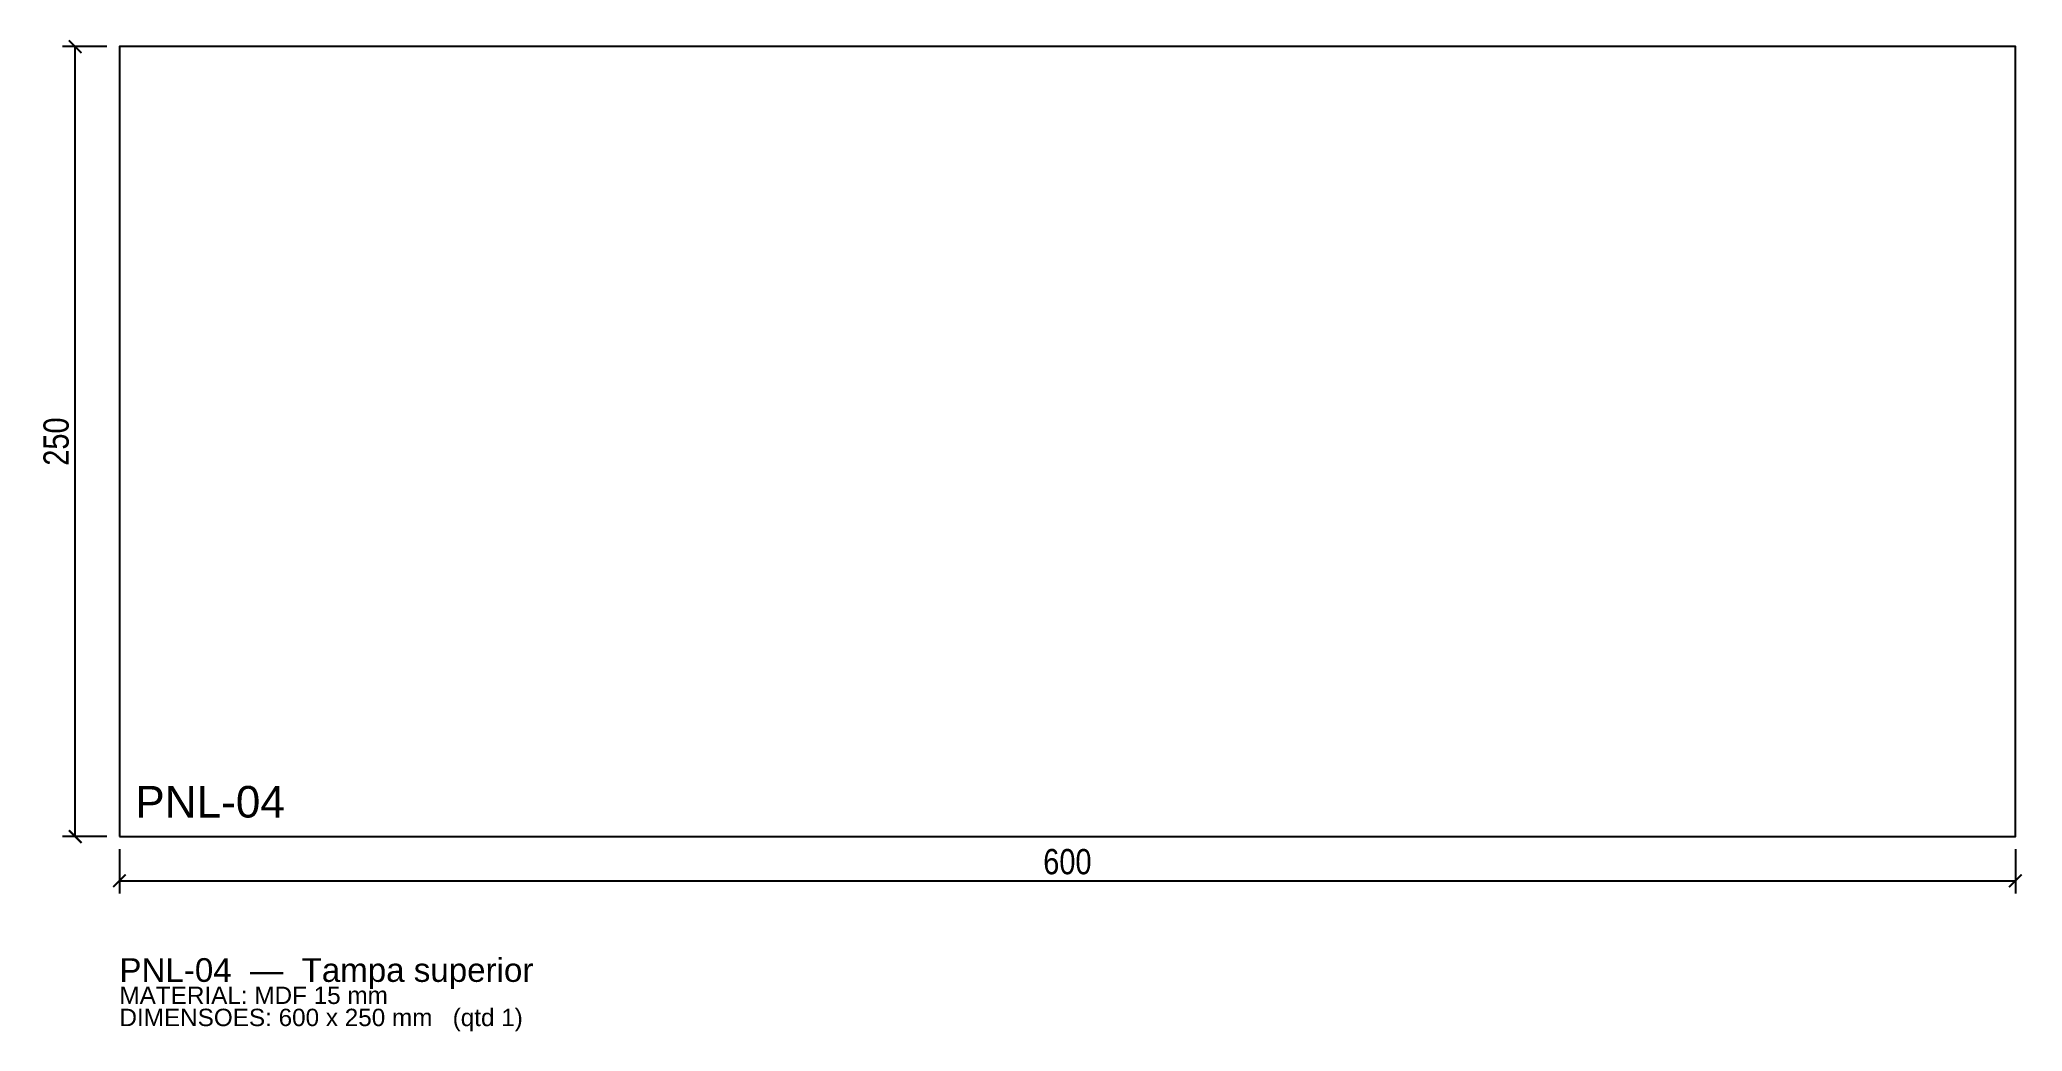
# Model space of a CAD drawing. Header units: millimetres. Extents: x -25 to 602, y -62 to 252.
import ezdxf

# ---------------------------------------------------------------- set-up
doc = ezdxf.new("R2010")
doc.units = ezdxf.units.MM
for name, color, linetype in [('CORTE', 1, 'Continuous'), ('COTA', 4, 'Continuous'), ('GRAVACAO', 3, 'Continuous'), ('TEXTO', 7, 'Continuous')]:
    doc.layers.add(name, color=color, linetype=linetype)
doc.styles.add('ARIAL', font='arial.ttf')
doc.styles.add('OpenSansCondensed-Light', font='OpenSansCondensed-Light.ttf')
doc.dimstyles.new('EZDXF', dxfattribs={"dimtxt": 8, "dimasz": 4, "dimexe": 4, "dimexo": 4, "dimgap": 2, "dimtad": 1, "dimdec": 0, "dimdsep": 46, "dimtxsty": 'OpenSansCondensed-Light', "dimblk": 'ARCHTICK', "dimcen": 2.5, "dimclrd": 4, "dimclre": 4, "dimclrt": 4, "dimazin": 3, "dimtfac": 0.5, "dimtmove": 2, "dimatfit": 3})

# ---------------------------------------------------------------- blocks, each defined once
blk = doc.blocks.new('_ARCHTICK')
at = {"color": 0, "linetype": 'BYBLOCK', "const_width": 0.15}
blk.add_lwpolyline([(-0.5, -0.5), (0.5, 0.5)], dxfattribs=at)

msp = doc.modelspace()

# ---------------------------------------------------------------- linework, layer by layer
at = {"layer": 'CORTE'}
msp.add_lwpolyline([(0, 0), (600, 0), (600, 250), (0, 250)], close=True, dxfattribs=at)

# ---------------------------------------------------------------- texts
at = {"layer": 'GRAVACAO', "style": 'ARIAL'}
msp.add_text('PNL-04', height=10, dxfattribs=at).set_placement((5, 6))
at = {"layer": 'TEXTO', "style": 'ARIAL'}
for s, height, p in [('PNL-04  —  Tampa superior', 7.5, (0, -46)), ('MATERIAL: MDF 15 mm', 5.5, (0, -53)), ('DIMENSOES: 600 x 250 mm   (qtd 1)', 5.5, (0, -60))]:
    msp.add_text(s, height=height, dxfattribs=at).set_placement(p)

# ---------------------------------------------------------------- dimensions: what is measured, and where the dimension line sits
at = {"layer": 'COTA'}
msp.add_linear_dim(base=(-14, 0), p1=(0, 0), p2=(0, 250), angle=90, dimstyle='EZDXF', dxfattribs=at).render()
msp.add_linear_dim(base=(0, -14), p1=(0, 0), p2=(600, 0), dimstyle='EZDXF', dxfattribs=at).render()

doc.saveas('drawing.dxf')
